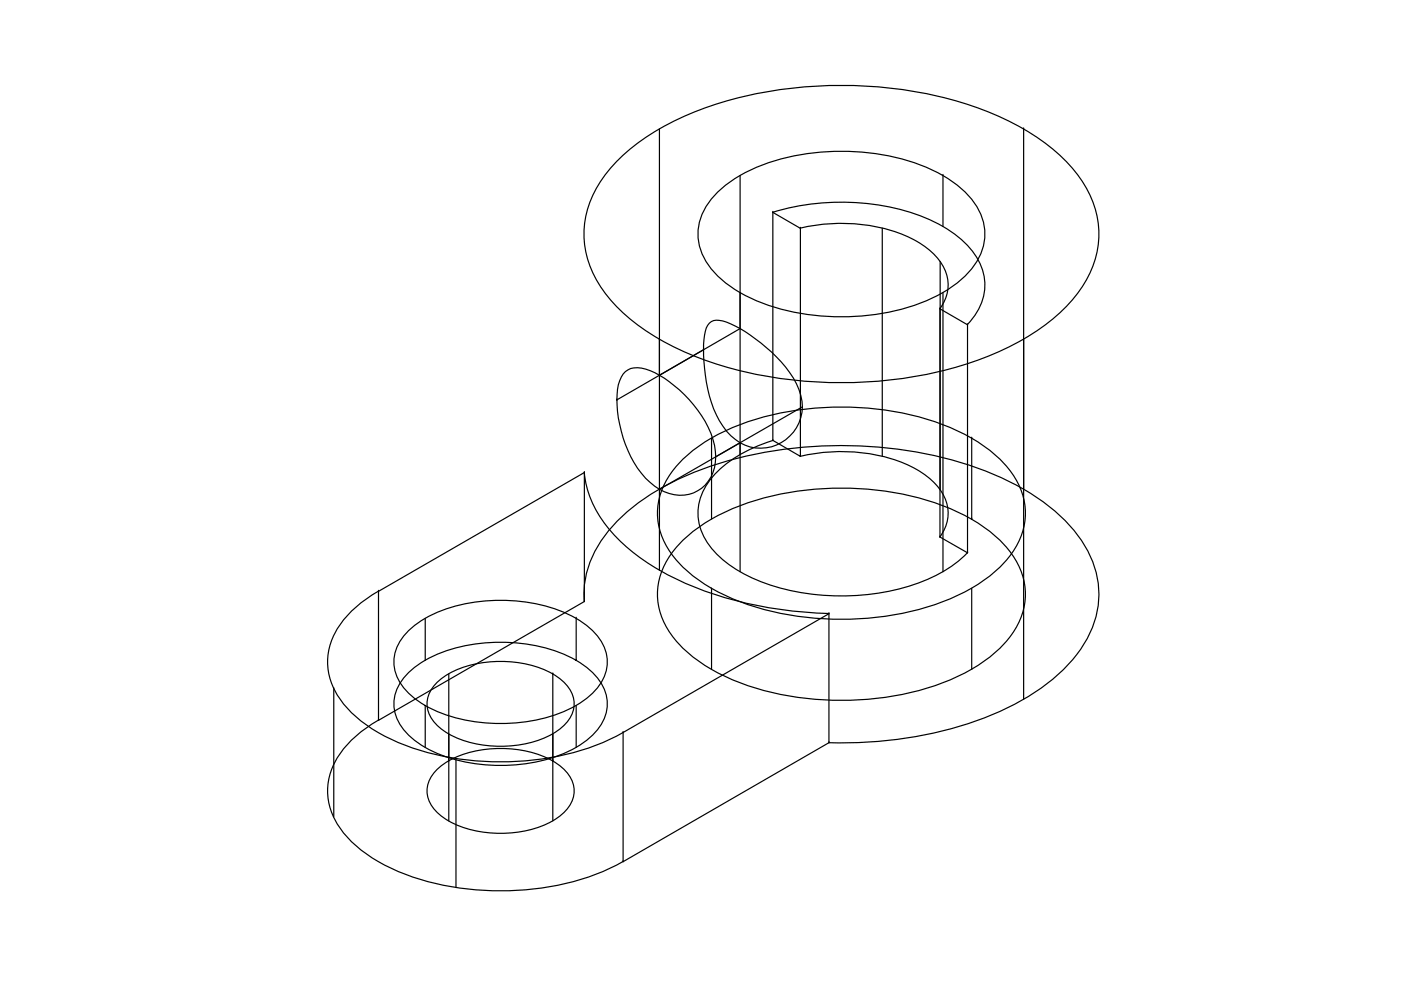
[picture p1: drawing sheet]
<svg xmlns="http://www.w3.org/2000/svg" width="297mm" height="210mm" viewBox="0 0 297 210" stroke-linecap="round" stroke-linejoin="round" font-family="sans-serif">
<!-- layer: 0 -->
<g fill="none" stroke="#000" stroke-width=".25">
<path d="M130.9 34.1a51.4 51.4 0 0 1 20.5-11.9 90 90 0 0 1 57 1.1 46.3 46.3 0 0 1 19.1 12.6 20 20 0 0 1 4.5 19.7 29.6 29.6 0 0 1-12.4 14.7 70.7 70.7 0 0 1-30.8 10.3 87.6 87.6 0 0 1-43.4-5.9 41.5 41.5 0 0 1-17.6-13.2 19.6 19.6 0 0 1 0-23.7zM139.8 27.3v93.6M156.9 37.2v84M199.9 37.2h.1M199.9 37.2v10.8M217 27.3h.1M217 27.3v121M152.2 40.7a32.3 32.3 0 0 1 16.3-7.7 48.7 48.7 0 0 1 29.7 3.3 18.8 18.8 0 0 1 10 9.8 11.1 11.1 0 0 1-2.4 11.1 29 29 0 0 1-15.4 8.6 49.2 49.2 0 0 1-31.8-2.8 18.8 18.8 0 0 1-10-9.9 11.1 11.1 0 0 1 2.4-11.1zM163.8 45a49 49 0 0 1 34.6 2.2 19.6 19.6 0 0 1 9.4 8.8 11.2 11.2 0 0 1-2.7 12.8M163.9 45l5.8 3.4v48.4l-5.8-3.4M163.9 45h.1M163.9 45v48.4"/>
<path d="M169.7 48.4a35.6 35.6 0 0 1 24.7 2.8 12.2 12.2 0 0 1 6.5 7.8 8.2 8.2 0 0 1-1.6 6.5M169.7 48.4h.1M187.1 48.4v48.3M199.3 55.4v48.4M132.6 78.8a4.8 4.8 0 0 1 5.3-.2 25.9 25.9 0 0 1 13.3 14.6 9.9 9.9 0 0 1-1.7 9.7 7.8 7.8 0 0 1-9.7 .8 18.9 18.9 0 0 1-7.7-10.9 23.8 23.8 0 0 1-1-11.2 5.9 5.9 0 0 1 1.5-2.8zM149.2 74.2h.1M150.4 68.5a3.3 3.3 0 0 1 3.7-.2 33.7 33.7 0 0 1 14.1 11.9 9.9 9.9 0 0 1 .7 10.5 8.9 8.9 0 0 1-14.8 .8 25 25 0 0 1-4.7-13.4 20.8 20.8 0 0 1 .4-8.6zM156.9 69.7l-26.1 15.1M199.3 65.5h.1M199.3 65.5v48.4M199.3 65.5l5.8 3.4M199.9 62v59.2"/>
<path d="M205.1 68.9h.1M205.1 68.9v48.3M130.8 84.8h.1M144 98.2a37.3 37.3 0 0 1 17.4-9.7 63.9 63.9 0 0 1 40.6 2.4 28.9 28.9 0 0 1 13 10.2 14 14 0 0 1-1 16.9 33.5 33.5 0 0 1-16.3 10.4 63.7 63.7 0 0 1-42.9-1.7 28.9 28.9 0 0 1-13-10.2 14 14 0 0 1 1-16.9zM150.9 92.9v17.2M156.9 93.9l-17.1 9.8M163.8 93.4a27 27 0 0 0-13.2 8.3 11.1 11.1 0 0 0 .6 14.9 29.8 29.8 0 0 0 15.7 8.4 48.6 48.6 0 0 0 31.7-3.1 24.4 24.4 0 0 0 6.5-4.7M163.9 93.4h.1M169.7 96.8a35.6 35.6 0 0 1 24.7 2.8 12.2 12.2 0 0 1 6.5 7.8 8.2 8.2 0 0 1-1.6 6.4M169.7 96.8h.1M170.1 86.3l-18.3 10.5M206 92.9h.1"/>
<path d="M206 92.9v17.2M123.9 100.2a23.4 23.4 0 0 0 7.8 14.7 55.7 55.7 0 0 0 24.3 12.4 88.7 88.7 0 0 0 19.7 2.8M123.9 100.2l-43.7 25.2v27.3l43.7-25.2M123.9 100.2h.1M123.9 100.2v27.3M144 115.3a37.3 37.3 0 0 1 17.4-9.6 63.9 63.9 0 0 1 40.6 2.4 28.9 28.9 0 0 1 13 10.2 14 14 0 0 1-1 16.9 33.5 33.5 0 0 1-16.3 10.4 63.7 63.7 0 0 1-42.9-1.7 28.9 28.9 0 0 1-13-10.2 14 14 0 0 1 1-16.9zM199.3 113.9h.1M199.3 113.9l5.8 3.3M205.1 117.2h.1M206 110.1h.1M80.2 125.4a20.9 20.9 0 0 0-10.1 11.1 13.6 13.6 0 0 0 3.5 13.6 35 35 0 0 0 17 9.4 59.9 59.9 0 0 0 37.5-2.2l4-2M80.2 125.4h.1"/>
<path d="M86.3 134.1a24.5 24.5 0 0 1 14.1-6.4 35 35 0 0 1 21.7 3.4 12.7 12.7 0 0 1 6.5 7.5 9.1 9.1 0 0 1-3.7 9.1 29.4 29.4 0 0 1-18.8 5.7 31.3 31.3 0 0 1-17.4-4.8 10.2 10.2 0 0 1-5.2-8.8 9.2 9.2 0 0 1 2.8-5.7zM90.2 131.1v8.9M122.2 131.1h.1M122.2 131.1v8.9M123.9 127.5a21.5 21.5 0 0 1 6.5-16.6 49.8 49.8 0 0 1 20.4-12.1 89.7 89.7 0 0 1 57.6 .9 46.1 46.1 0 0 1 19.4 12.9 20 20 0 0 1 4.3 19.2 30 30 0 0 1-12.7 15 72.2 72.2 0 0 1-32.6 10.3 94.2 94.2 0 0 1-11.1 .4M123.9 127.5h.1M150.9 124.7v17.2M175.8 130.1h.1M175.8 130.1l-43.7 25.2M175.8 130.1v27.4M206 124.7v17.2M70.8 145.8v27.4"/>
<path d="M80.2 152.7a20.9 20.9 0 0 0-10.1 11.1 13.6 13.6 0 0 0 3.5 13.7 35 35 0 0 0 17 9.4 59.9 59.9 0 0 0 37.5-2.3l4-1.9M80.2 152.7h.1M86.3 143a24.5 24.5 0 0 1 14.1-6.4 35 35 0 0 1 21.7 3.4 12.7 12.7 0 0 1 6.5 7.5 9.1 9.1 0 0 1-3.7 9 29.4 29.4 0 0 1-18.8 5.8 31.3 31.3 0 0 1-17.4-4.8 10.2 10.2 0 0 1-5.2-8.9 9.2 9.2 0 0 1 2.8-5.6zM90.2 149.6v8.9M92.9 144.5a20.6 20.6 0 0 1 14-4.3 20.1 20.1 0 0 1 12.5 4.3 6 6 0 0 1 0 9.5 20.6 20.6 0 0 1-14.1 4.2 20.1 20.1 0 0 1-12.4-4.2 6 6 0 0 1 0-9.5zM95.2 142.9v31.2M117.2 142.9h.1M117.2 142.9v31.2M122.2 140h.1M122.2 149.6v8.9M132.1 155.3h.1M132.1 155.3v27.4"/>
<path d="M175.8 157.5h.1M175.8 157.5l-43.7 25.2M92.9 163a20.6 20.6 0 0 1 14-4.3 20.1 20.1 0 0 1 12.5 4.3 6 6 0 0 1 0 9.4 20.6 20.6 0 0 1-14.1 4.3 20.1 20.1 0 0 1-12.4-4.3 6 6 0 0 1 0-9.4zM96.7 160.8v27.4M117.2 161.4h.1M132.1 182.7h.1"/>
</g>
</svg>
